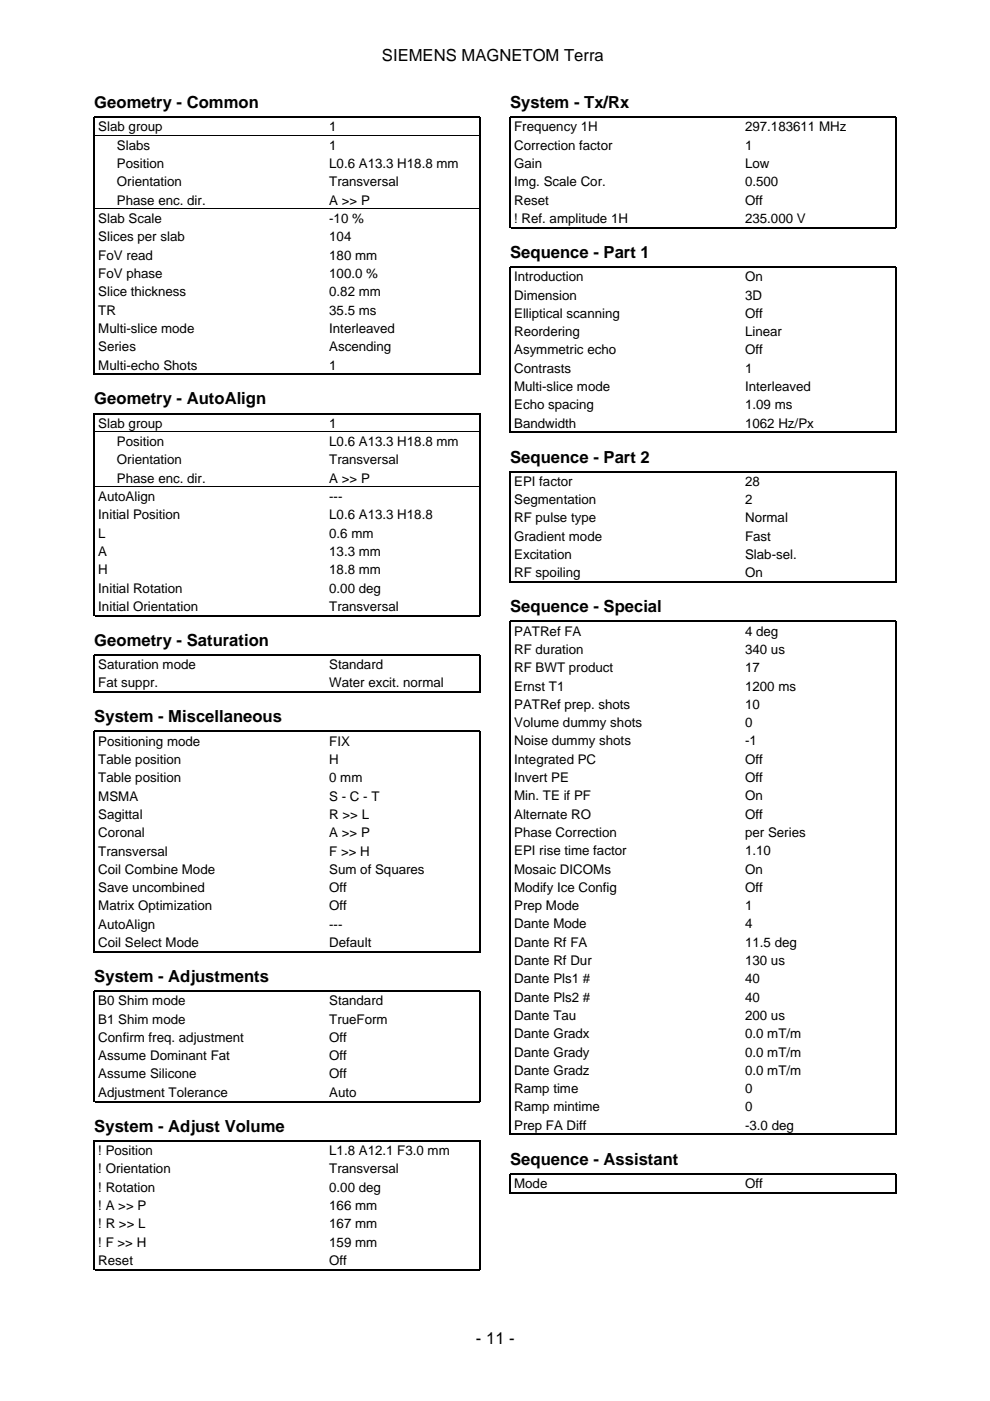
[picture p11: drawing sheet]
<svg xmlns="http://www.w3.org/2000/svg" width="210mm" height="297mm" viewBox="0 0 210 297" stroke-linecap="round" stroke-linejoin="round" font-family="sans-serif">
<defs><g id="words">
<g font-size="3.5">
<text x="81" y="12.9">SIEMENS MAGNETOM Terra</text>
<text x="20" y="22.9">Geometry - Common</text>
<text x="108.2" y="22.9">System - Tx/Rx</text>
<text x="108.2" y="54.7">Sequence - Part 1</text>
<text x="20" y="85.8">Geometry - AutoAlign</text>
<text x="108.2" y="98.1">Sequence - Part 2</text>
<text x="108.2" y="129.8">Sequence - Special</text>
<text x="20" y="136.9">Geometry - Saturation</text>
<text x="20" y="153.2">System - Miscellaneous</text>
<text x="20" y="208.2">System - Adjustments</text>
<text x="20" y="240">System - Adjust Volume</text>
<text x="108.2" y="246.9">Sequence - Assistant</text>
<text x="100.9" y="284.9">- 11 -</text>
</g>
<g font-size="2.8">
<text x="20.8" y="27.9">Slab group</text>
<text x="69.8" y="27.9">1</text>
<text x="109" y="27.9">Frequency 1H</text>
<text x="158" y="27.9">297.183611 MHz</text>
<text x="24.8" y="31.7">Slabs</text>
<text x="24.8" y="35.6">Position</text>
<text x="69.8" y="31.7">1</text>
<text x="69.8" y="35.6">L0.6 A13.3 H18.8 mm</text>
<text x="109" y="31.7">Correction factor</text>
<text x="109" y="35.6">Gain</text>
<text x="158" y="31.7">1</text>
<text x="158" y="35.6">Low</text>
<text x="24.8" y="39.5">Orientation</text>
<text x="69.8" y="39.5">Transversal</text>
<text x="109" y="39.5">Img. Scale Cor.</text>
<text x="158" y="39.5">0.500</text>
<text x="20.8" y="47.3">Slab Scale</text>
<text x="24.8" y="43.4">Phase enc. dir.</text>
<text x="69.8" y="43.4">A &gt;&gt; P</text>
<text x="69.8" y="47.3">-10 %</text>
<text x="109" y="43.4">Reset</text>
<text x="109" y="47.3">! Ref. amplitude 1H</text>
<text x="158" y="43.4">Off</text>
<text x="158" y="47.3">235.000 V</text>
<text x="20.8" y="51.2">Slices per slab</text>
<text x="69.8" y="51.2">104</text>
<text x="20.8" y="55.1">FoV read</text>
<text x="20.8" y="58.9">FoV phase</text>
<text x="69.8" y="55.1">180 mm</text>
<text x="69.8" y="58.9">100.0 %</text>
<text x="109" y="59.6">Introduction</text>
<text x="158" y="59.6">On</text>
<text x="20.8" y="62.8">Slice thickness</text>
<text x="69.8" y="62.8">0.82 mm</text>
<text x="109" y="63.5">Dimension</text>
<text x="158" y="63.5">3D</text>
<text x="20.8" y="66.7">TR</text>
<text x="20.8" y="70.6">Multi-slice mode</text>
<text x="69.8" y="66.7">35.5 ms</text>
<text x="69.8" y="70.6">Interleaved</text>
<text x="109" y="67.4">Elliptical scanning</text>
<text x="109" y="71.3">Reordering</text>
<text x="158" y="67.4">Off</text>
<text x="158" y="71.3">Linear</text>
<text x="20.8" y="74.5">Series</text>
<text x="69.8" y="74.5">Ascending</text>
<text x="109" y="75.1">Asymmetric echo</text>
<text x="158" y="75.1">Off</text>
<text x="20.8" y="78.3">Multi-echo Shots</text>
<text x="69.8" y="78.3">1</text>
<text x="109" y="79">Contrasts</text>
<text x="109" y="82.9">Multi-slice mode</text>
<text x="158" y="79">1</text>
<text x="158" y="82.9">Interleaved</text>
<text x="109" y="86.8">Echo spacing</text>
<text x="158" y="86.8">1.09 ms</text>
<text x="20.8" y="90.7">Slab group</text>
<text x="24.8" y="94.6">Position</text>
<text x="69.8" y="90.7">1</text>
<text x="69.8" y="94.6">L0.6 A13.3 H18.8 mm</text>
<text x="109" y="90.7">Bandwidth</text>
<text x="158" y="90.7">1062 Hz/Px</text>
<text x="24.8" y="98.5">Orientation</text>
<text x="69.8" y="98.5">Transversal</text>
<text x="20.8" y="106.2">AutoAlign</text>
<text x="24.8" y="102.3">Phase enc. dir.</text>
<text x="69.8" y="102.3">A &gt;&gt; P</text>
<text x="69.8" y="106.2">---</text>
<text x="109" y="103">EPI factor</text>
<text x="109" y="106.9">Segmentation</text>
<text x="158" y="103">28</text>
<text x="158" y="106.9">2</text>
<text x="20.8" y="110.1">Initial Position</text>
<text x="69.8" y="110.1">L0.6 A13.3 H18.8</text>
<text x="109" y="110.8">RF pulse type</text>
<text x="158" y="110.8">Normal</text>
<text x="20.8" y="114">L</text>
<text x="20.8" y="117.9">A</text>
<text x="69.8" y="114">0.6 mm</text>
<text x="69.8" y="117.9">13.3 mm</text>
<text x="109" y="114.7">Gradient mode</text>
<text x="109" y="118.5">Excitation</text>
<text x="158" y="114.7">Fast</text>
<text x="158" y="118.5">Slab-sel.</text>
<text x="20.8" y="121.8">H</text>
<text x="20.8" y="125.6">Initial Rotation</text>
<text x="69.8" y="121.8">18.8 mm</text>
<text x="69.8" y="125.6">0.00 deg</text>
<text x="109" y="122.4">RF spoiling</text>
<text x="158" y="122.4">On</text>
<text x="20.8" y="129.5">Initial Orientation</text>
<text x="69.8" y="129.5">Transversal</text>
<text x="109" y="134.8">PATRef FA</text>
<text x="158" y="134.8">4 deg</text>
<text x="20.8" y="141.9">Saturation mode</text>
<text x="69.8" y="141.9">Standard</text>
<text x="109" y="138.6">RF duration</text>
<text x="109" y="142.5">RF BWT product</text>
<text x="158" y="138.6">340 us</text>
<text x="158" y="142.5">17</text>
<text x="20.8" y="145.8">Fat suppr.</text>
<text x="69.8" y="145.8">Water excit. normal</text>
<text x="109" y="146.4">Ernst T1</text>
<text x="158" y="146.4">1200 ms</text>
<text x="109" y="150.3">PATRef prep. shots</text>
<text x="109" y="154.2">Volume dummy shots</text>
<text x="158" y="150.3">10</text>
<text x="158" y="154.2">0</text>
<text x="20.8" y="158.1">Positioning mode</text>
<text x="20.8" y="162">Table position</text>
<text x="69.8" y="158.1">FIX</text>
<text x="69.8" y="162">H</text>
<text x="109" y="158">Noise dummy shots</text>
<text x="109" y="161.9">Integrated PC</text>
<text x="158" y="158">-1</text>
<text x="158" y="161.9">Off</text>
<text x="20.8" y="165.9">Table position</text>
<text x="69.8" y="165.9">0 mm</text>
<text x="109" y="165.8">Invert PE</text>
<text x="158" y="165.8">Off</text>
<text x="20.8" y="169.7">MSMA</text>
<text x="20.8" y="173.6">Sagittal</text>
<text x="69.8" y="169.7">S - C - T</text>
<text x="69.8" y="173.6">R &gt;&gt; L</text>
<text x="109" y="169.7">Min. TE if PF</text>
<text x="109" y="173.6">Alternate RO</text>
<text x="158" y="169.7">On</text>
<text x="158" y="173.6">Off</text>
<text x="20.8" y="177.5">Coronal</text>
<text x="69.8" y="177.5">A &gt;&gt; P</text>
<text x="109" y="177.4">Phase Correction</text>
<text x="158" y="177.4">per Series</text>
<text x="20.8" y="181.4">Transversal</text>
<text x="20.8" y="185.3">Coil Combine Mode</text>
<text x="69.8" y="181.4">F &gt;&gt; H</text>
<text x="69.8" y="185.3">Sum of Squares</text>
<text x="109" y="181.3">EPI rise time factor</text>
<text x="109" y="185.2">Mosaic DICOMs</text>
<text x="158" y="181.3">1.10</text>
<text x="158" y="185.2">On</text>
<text x="20.8" y="189.1">Save uncombined</text>
<text x="69.8" y="189.1">Off</text>
<text x="109" y="189.1">Modify Ice Config</text>
<text x="158" y="189.1">Off</text>
<text x="20.8" y="193">Matrix Optimization</text>
<text x="20.8" y="196.9">AutoAlign</text>
<text x="69.8" y="193">Off</text>
<text x="69.8" y="196.9">---</text>
<text x="109" y="193">Prep Mode</text>
<text x="109" y="196.8">Dante Mode</text>
<text x="158" y="193">1</text>
<text x="158" y="196.8">4</text>
<text x="20.8" y="200.8">Coil Select Mode</text>
<text x="69.8" y="200.8">Default</text>
<text x="109" y="200.7">Dante Rf FA</text>
<text x="158" y="200.7">11.5 deg</text>
<text x="109" y="204.6">Dante Rf Dur</text>
<text x="109" y="208.5">Dante Pls1 #</text>
<text x="158" y="204.6">130 us</text>
<text x="158" y="208.5">40</text>
<text x="20.8" y="213.1">B0 Shim mode</text>
<text x="69.8" y="213.1">Standard</text>
<text x="109" y="212.4">Dante Pls2 #</text>
<text x="158" y="212.4">40</text>
<text x="20.8" y="217">B1 Shim mode</text>
<text x="20.8" y="220.9">Confirm freq. adjustment</text>
<text x="69.8" y="217">TrueForm</text>
<text x="69.8" y="220.9">Off</text>
<text x="109" y="216.3">Dante Tau</text>
<text x="109" y="220.1">Dante Gradx</text>
<text x="158" y="216.3">200 us</text>
<text x="158" y="220.1">0.0 mT/m</text>
<text x="20.8" y="224.8">Assume Dominant Fat</text>
<text x="69.8" y="224.8">Off</text>
<text x="109" y="224">Dante Grady</text>
<text x="109" y="227.9">Dante Gradz</text>
<text x="158" y="224">0.0 mT/m</text>
<text x="158" y="227.9">0.0 mT/m</text>
<text x="20.8" y="228.7">Assume Silicone</text>
<text x="20.8" y="232.5">Adjustment Tolerance</text>
<text x="69.8" y="228.7">Off</text>
<text x="69.8" y="232.5">Auto</text>
<text x="109" y="231.8">Ramp time</text>
<text x="158" y="231.8">0</text>
<text x="109" y="235.7">Ramp mintime</text>
<text x="109" y="239.5">Prep FA Diff</text>
<text x="158" y="235.7">0</text>
<text x="158" y="239.5">-3.0 deg</text>
<text x="20.8" y="244.9">! Position</text>
<text x="69.8" y="244.9">L1.8 A12.1 F3.0 mm</text>
<text x="20.8" y="248.8">! Orientation</text>
<text x="69.8" y="248.8">Transversal</text>
<text x="109" y="251.9">Mode</text>
<text x="158" y="251.9">Off</text>
<text x="20.8" y="252.6">! Rotation</text>
<text x="20.8" y="256.5">! A &gt;&gt; P</text>
<text x="69.8" y="252.6">0.00 deg</text>
<text x="69.8" y="256.5">166 mm</text>
<text x="20.8" y="260.4">! R &gt;&gt; L</text>
<text x="69.8" y="260.4">167 mm</text>
<text x="20.8" y="264.3">! F &gt;&gt; H</text>
<text x="20.8" y="268.2">Reset</text>
<text x="69.8" y="264.3">159 mm</text>
<text x="69.8" y="268.2">Off</text>
</g>
</g></defs>
<g fill="none" stroke="#000" stroke-width=".26">
<path d="M108.2 48.4v-23.6h81.8v23.6M108.3 48.3h81.6M20 79.5v-54.7h81.8v54.7M20.1 79.3h81.6M108.2 91.8v-35.2h81.8v35.2M108.3 91.7h81.6M20 130.7v-43h81.8v43M20.1 130.5h81.6M108.2 123.5v-23.5h81.8v23.5M108.3 123.4h81.6M20 146.9v-8h81.8v8M20.1 146.8h81.6"/>
<path d="M20 201.9v-46.8h81.8v46.8M20.1 201.8h81.6M20 233.7v-23.6h81.8v23.6M20.1 233.5h81.6M108.2 240.7v-109h81.8v109M108.2 253v-4.1h81.8v4.1M108.3 240.5h81.6M108.3 252.9h81.6M20 269.3v-27.4h81.8v27.4M20.1 269.2h81.6"/>
</g>
<path d="M20.1 28.7h81.6M20.1 44.3h81.6M20.1 91.6h81.6M20.1 103.2h81.6" fill="none" stroke="#000" stroke-width=".21"/>
<use href="#words"/>
</svg>
